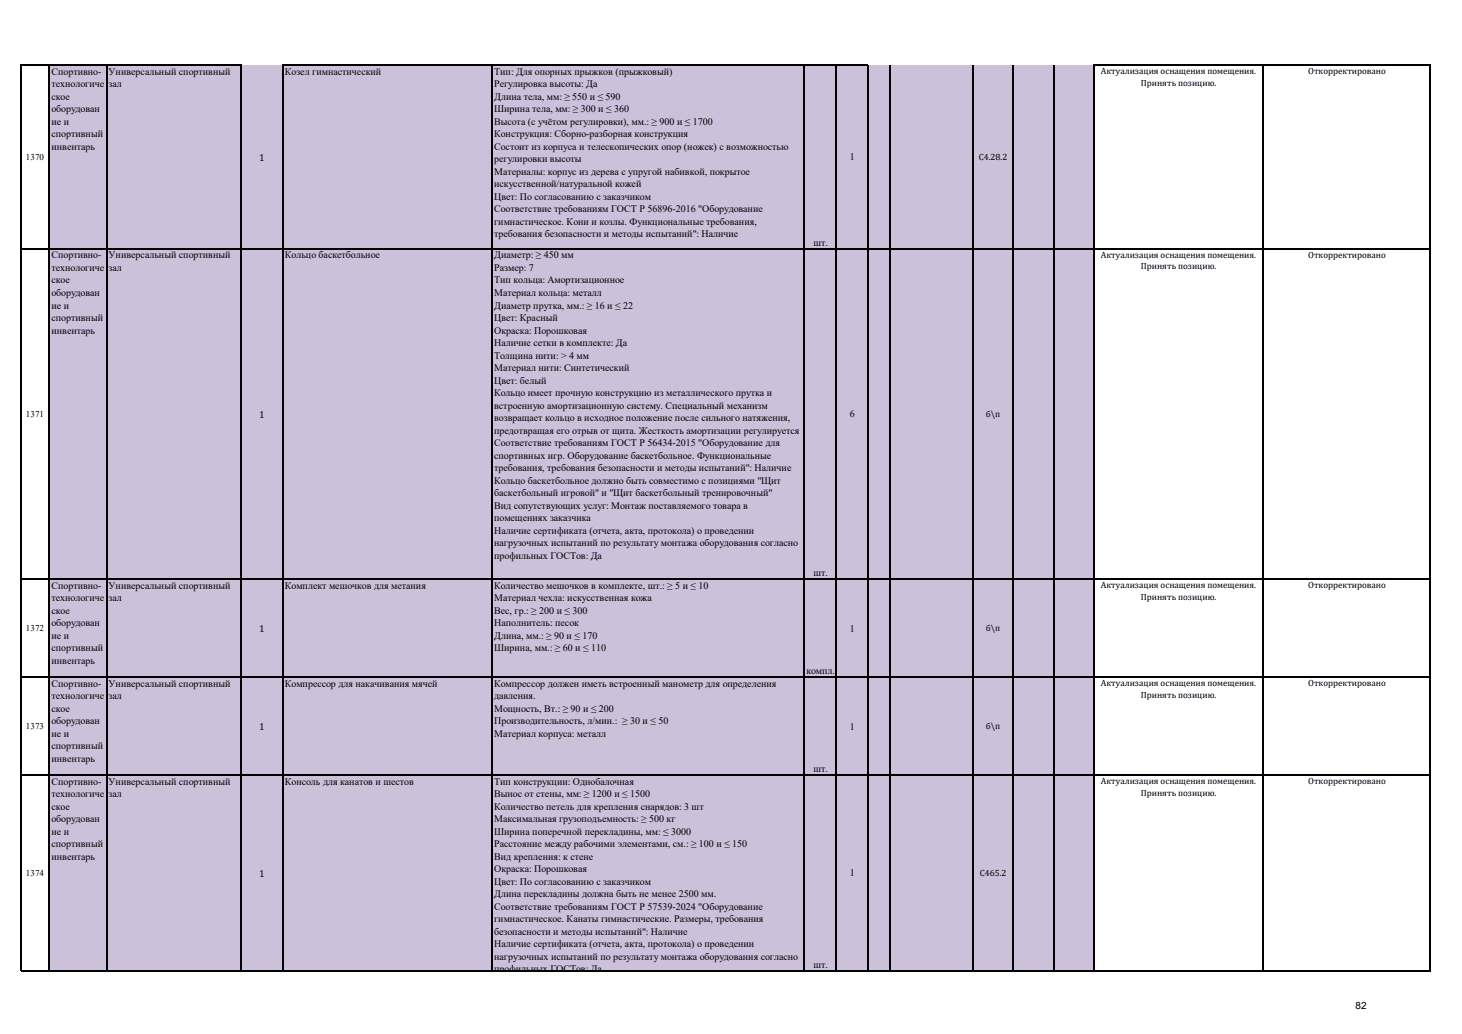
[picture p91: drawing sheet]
<svg xmlns="http://www.w3.org/2000/svg" width="297mm" height="210mm" viewBox="0 0 297 210" stroke-linecap="round" stroke-linejoin="round" font-family="sans-serif">
<defs><g id="words">
<g font-size="2">
<text x="10.5" y="15.2">Спортивно-</text>
<text x="10.5" y="17.7">технологиче</text>
<text x="22.1" y="15.2">Универсальный спортивный</text>
<text x="22.1" y="17.7">зал</text>
<text x="57.9" y="15.2">Козел гимнастический</text>
<text x="100.4" y="15.2">Тип: Для опорных прыжков (прыжковый)</text>
<text x="100.4" y="17.7">Регулировка высоты: Да</text>
<text x="10.5" y="20.3">ское</text>
<text x="10.5" y="22.8">оборудован</text>
<text x="100.4" y="20.3">Длина тела, мм: ≥ 550 и ≤ 590</text>
<text x="100.4" y="22.8">Ширина тела, мм: ≥ 300 и ≤ 360</text>
<text x="10.5" y="25.4">ие и</text>
<text x="10.5" y="27.9">спортивный</text>
<text x="100.4" y="25.4">Высота (с учётом регулировки), мм.: ≥ 900 и ≤ 1700</text>
<text x="100.4" y="27.9">Конструкция: Сборно-разборная конструкция</text>
<text x="10.5" y="30.4">инвентарь</text>
<text x="52.6" y="32.6">1</text>
<text x="100.4" y="30.4">Состоит из корпуса и телескопических опор (ножек) с возможностью</text>
<text x="100.4" y="33">регулировки высоты</text>
<text x="100.4" y="35.5">Материалы: корпус из дерева с упругой набивкой, покрытое</text>
<text x="172.6" y="32.6">1</text>
<text x="100.4" y="38.1">искусственной/натуральной кожей</text>
<text x="100.4" y="40.6">Цвет: По согласованию с заказчиком</text>
<text x="100.4" y="43.1">Соответствие требованиям ГОСТ Р 56896-2016 &quot;Оборудование</text>
<text x="100.4" y="45.7">гимнастическое. Кони и козлы. Функциональные требования,</text>
<text x="10.5" y="52.5">Спортивно-</text>
<text x="22.1" y="52.5">Универсальный спортивный</text>
<text x="57.9" y="52.5">Кольцо баскетбольное</text>
<text x="100.4" y="48.2">требования безопасности и методы испытаний&quot;: Наличие</text>
<text x="100.4" y="52.5">Диаметр: ≥ 450 мм</text>
<text x="165.3" y="50">шт.</text>
<text x="10.5" y="55">технологиче</text>
<text x="10.5" y="57.6">ское</text>
<text x="22.1" y="55">зал</text>
<text x="100.4" y="55">Размер: 7</text>
<text x="100.4" y="57.6">Тип кольца: Амортизационное</text>
<text x="10.5" y="60.1">оборудован</text>
<text x="10.5" y="62.7">ие и</text>
<text x="10.5" y="65.2">спортивный</text>
<text x="100.4" y="60.1">Материал кольца: металл</text>
<text x="100.4" y="62.7">Диаметр прутка, мм.: ≥ 16 и ≤ 22</text>
<text x="100.4" y="65.2">Цвет: Красный</text>
<text x="10.5" y="67.8">инвентарь</text>
<text x="100.4" y="67.8">Окраска: Порошковая</text>
<text x="100.4" y="70.3">Наличие сетки в комплекте: Да</text>
<text x="100.4" y="72.8">Толщина нити: &gt; 4 мм</text>
<text x="100.4" y="75.4">Материал нити: Синтетический</text>
<text x="100.4" y="77.9">Цвет: белый</text>
<text x="100.4" y="80.5">Кольцо имеет прочную конструкцию из металлического прутка и</text>
<text x="100.4" y="83">встроенную амортизационную систему. Специальный механизм</text>
<text x="52.6" y="84.8">1</text>
<text x="100.4" y="85.5">возвращает кольцо в исходное положение после сильного натяжения,</text>
<text x="100.4" y="88.1">предотвращая его отрыв от щита. Жесткость амортизации регулируется</text>
<text x="172.6" y="84.8">6</text>
<text x="100.4" y="90.6">Соответствие требованиям ГОСТ Р 56434-2015 &quot;Оборудование для</text>
<text x="100.4" y="93.2">спортивных игр. Оборудование баскетбольное. Функциональные</text>
<text x="100.4" y="95.7">требования, требования безопасности и методы испытаний&quot;: Наличие</text>
<text x="100.4" y="98.2">Кольцо баскетбольное должно быть совместимо с позициями &quot;Щит</text>
<text x="100.4" y="100.8">баскетбольный игровой&quot; и &quot;Щит баскетбольный тренировочный&quot;</text>
<text x="100.4" y="103.3">Вид сопутствующих услуг: Монтаж поставляемого товара в</text>
<text x="100.4" y="105.9">помещениях заказчика</text>
<text x="100.4" y="108.4">Наличие сертификата (отчета, акта, протокола) о проведении</text>
<text x="100.4" y="110.9">нагрузочных испытаний по результату монтажа оборудования согласно</text>
<text x="100.4" y="113.5">профильных ГОСТов: Да</text>
<text x="10.5" y="119.6">Спортивно-</text>
<text x="22.1" y="119.6">Универсальный спортивный</text>
<text x="57.9" y="119.6">Комплект мешочков для метания</text>
<text x="100.4" y="119.6">Количество мешочков в комплекте, шт.: ≥ 5 и ≤ 10</text>
<text x="165.3" y="117.1">шт.</text>
<text x="10.5" y="122.2">технологиче</text>
<text x="10.5" y="124.7">ское</text>
<text x="22.1" y="122.2">зал</text>
<text x="100.4" y="122.2">Материал чехла: искусственная кожа</text>
<text x="100.4" y="124.7">Вес, гр.: ≥ 200 и ≤ 300</text>
<text x="10.5" y="127.2">оборудован</text>
<text x="10.5" y="129.8">ие и</text>
<text x="52.6" y="128.3">1</text>
<text x="100.4" y="127.2">Наполнитель: песок</text>
<text x="100.4" y="129.8">Длина, мм.: ≥ 90 и ≤ 170</text>
<text x="172.6" y="128.3">1</text>
<text x="10.5" y="132.3">спортивный</text>
<text x="10.5" y="134.9">инвентарь</text>
<text x="100.4" y="132.3">Ширина, мм.: ≥ 60 и ≤ 110</text>
<text x="163.8" y="137">компл.</text>
<text x="10.5" y="139.5">Спортивно-</text>
<text x="10.5" y="142.1">технологиче</text>
<text x="22.1" y="139.5">Универсальный спортивный</text>
<text x="22.1" y="142.1">зал</text>
<text x="57.9" y="139.5">Компрессор для накачивания мячей</text>
<text x="100.4" y="139.5">Компрессор должен иметь встроенный манометр для определения</text>
<text x="100.4" y="142.1">давления.</text>
<text x="10.5" y="144.6">ское</text>
<text x="10.5" y="147.1">оборудован</text>
<text x="10.5" y="149.7">ие и</text>
<text x="52.6" y="148.2">1</text>
<text x="100.4" y="144.6">Мощность, Вт.: ≥ 90 и ≤ 200</text>
<text x="100.4" y="147.1">Производительность, л/мин.: ≥ 30 и ≤ 50</text>
<text x="100.4" y="149.7">Материал корпуса: металл</text>
<text x="172.6" y="148.2">1</text>
<text x="10.5" y="152.2">спортивный</text>
<text x="10.5" y="154.8">инвентарь</text>
<text x="10.5" y="159.4">Спортивно-</text>
<text x="10.5" y="162">технологиче</text>
<text x="22.1" y="159.4">Универсальный спортивный</text>
<text x="22.1" y="162">зал</text>
<text x="57.9" y="159.4">Консоль для канатов и шестов</text>
<text x="100.4" y="159.4">Тип конструкции: Однобалочная</text>
<text x="100.4" y="162">Вынос от стены, мм: ≥ 1200 и ≤ 1500</text>
<text x="165.3" y="156.9">шт.</text>
<text x="10.5" y="164.5">ское</text>
<text x="10.5" y="167">оборудован</text>
<text x="100.4" y="164.5">Количество петель для крепления снарядов: 3 шт</text>
<text x="100.4" y="167">Максимальная грузоподъемность: ≥ 500 кг</text>
<text x="10.5" y="169.6">ие и</text>
<text x="10.5" y="172.1">спортивный</text>
<text x="100.4" y="169.6">Ширина поперечной перекладины, мм: ≤ 3000</text>
<text x="100.4" y="172.1">Расстояние между рабочими элементами, см.: ≥ 100 и ≤ 150</text>
<text x="10.5" y="174.7">инвентарь</text>
<text x="52.6" y="178">1</text>
<text x="100.4" y="174.7">Вид крепления: к стене</text>
<text x="100.4" y="177.2">Окраска: Порошковая</text>
<text x="100.4" y="179.7">Цвет: По согласованию с заказчиком</text>
<text x="172.6" y="178">1</text>
<text x="100.4" y="182.3">Длина перекладины должна быть не менее 2500 мм.</text>
<text x="100.4" y="184.8">Соответствие требованиям ГОСТ Р 57539-2024 &quot;Оборудование</text>
<text x="100.4" y="187.4">гимнастическое. Канаты гимнастические. Размеры, требования</text>
<text x="100.4" y="189.9">безопасности и методы испытаний&quot;: Наличие</text>
<text x="100.4" y="192.4">Наличие сертификата (отчета, акта, протокола) о проведении</text>
<text x="100.4" y="195">нагрузочных испытаний по результату монтажа оборудования согласно</text>
<text x="100.4" y="197.5">профильных ГОСТов: Да</text>
<text x="165.3" y="196.6">шт.</text>
<text x="275.4" y="205">82</text>
</g>
<g font-size="1.8">
<text x="223.6" y="15.1">Актуализация оснащения помещения.</text>
<text x="231.8" y="17.4">Принять позицию.</text>
<text x="265.8" y="15.1">Откорректировано</text>
<text x="5.2" y="32.5">1370</text>
<text x="198.8" y="32.6">С4.28.2</text>
<text x="223.6" y="52.4">Актуализация оснащения помещения.</text>
<text x="265.8" y="52.4">Откорректировано</text>
<text x="231.8" y="54.7">Принять позицию.</text>
<text x="5.2" y="84.7">1371</text>
<text x="200.3" y="84.8">б\п</text>
<text x="223.6" y="119.5">Актуализация оснащения помещения.</text>
<text x="265.8" y="119.5">Откорректировано</text>
<text x="231.8" y="121.8">Принять позицию.</text>
<text x="5.2" y="128.2">1372</text>
<text x="200.3" y="128.3">б\п</text>
<text x="223.6" y="139.4">Актуализация оснащения помещения.</text>
<text x="231.8" y="141.7">Принять позицию.</text>
<text x="265.8" y="139.4">Откорректировано</text>
<text x="5.2" y="148.1">1373</text>
<text x="200.3" y="148.1">б\п</text>
<text x="223.6" y="159.3">Актуализация оснащения помещения.</text>
<text x="231.8" y="161.6">Принять позицию.</text>
<text x="265.8" y="159.3">Откорректировано</text>
<text x="5.2" y="178">1374</text>
<text x="199" y="178">С465.2</text>
</g>
</g></defs>
<path d="M10 13.3h212.3v183.9h-212.3z" fill-rule="evenodd" fill="#ccc0da"/>
<g fill="none" stroke="#000" stroke-width=".21">
<path d="M4.2 13.1v184.2M4.3 13.2h44.7M10.1 13.3v184M21.7 13.3v184M48.9 13.3v184M57.5 13.1v184.2M57.6 13.2h118.8M100 13.3v184M163.3 13.3v184M169.9 13.3v184M176.3 13.3v184M180.9 13.2v184.1"/>
<path d="M197.7 13.2v184.1M205.8 13.2v184.1M214 13.2v184.1M222.3 13.1v184.2M222.4 13.2h68.2M256.6 13.3v184M290.5 13.3v184M4.3 50.5h286.3M4.3 117.6h286.3M4.3 137.5h286.3M4.3 157.4h286.3M4.3 197.2h286.3"/>
</g>
<use href="#words"/>
</svg>
